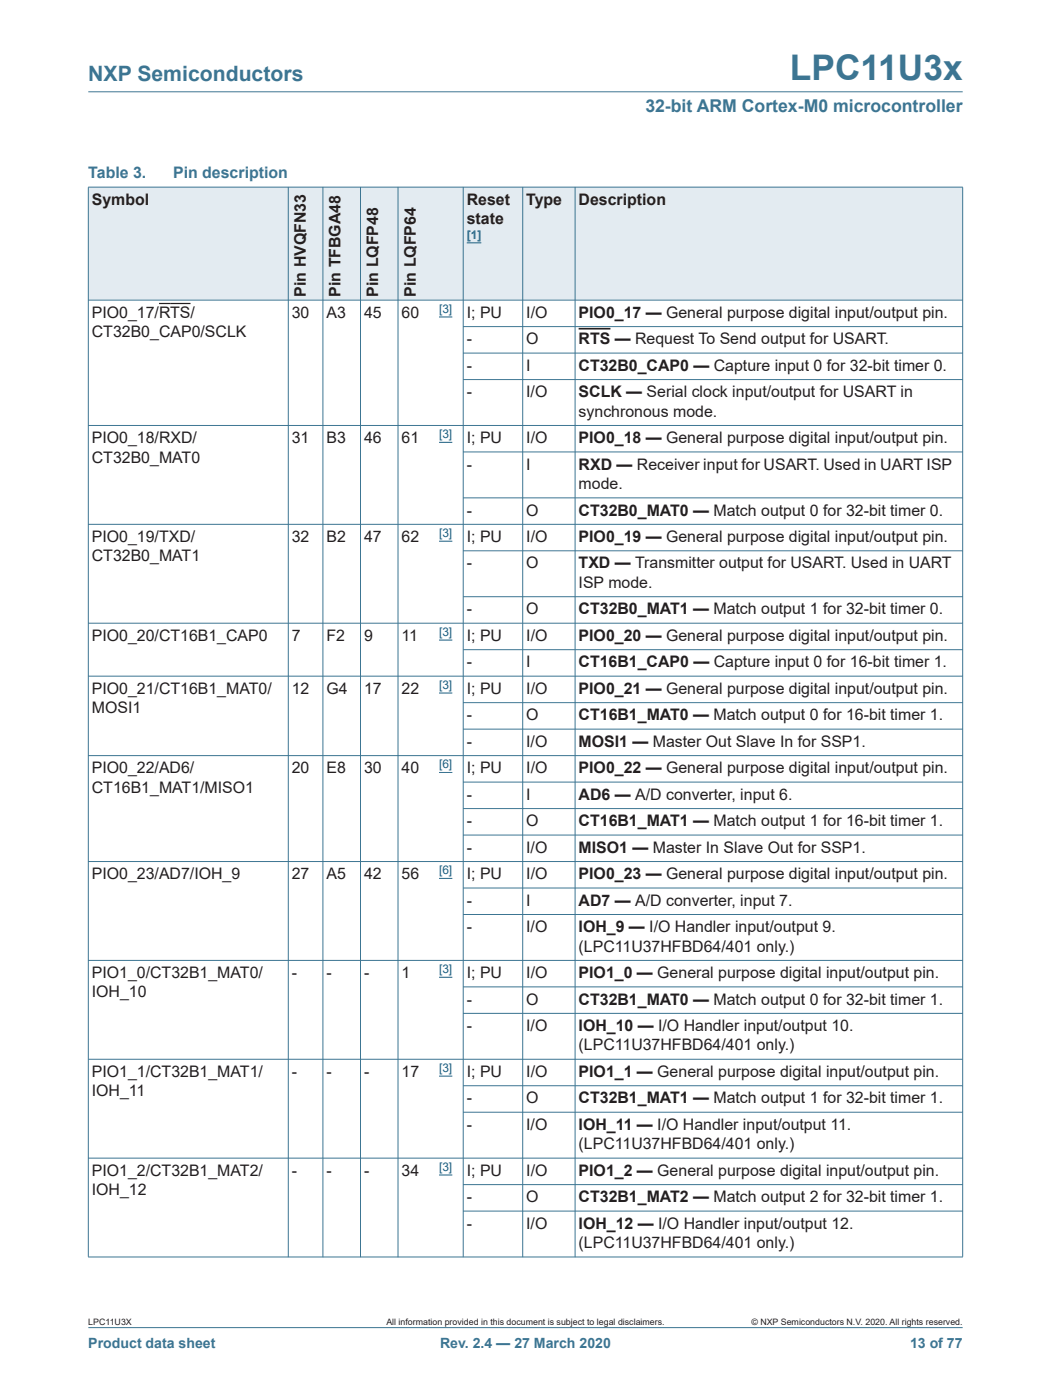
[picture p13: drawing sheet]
<svg xmlns="http://www.w3.org/2000/svg" width="210mm" height="280mm" viewBox="0 0 210 280" stroke-linecap="round" stroke-linejoin="round" font-family="sans-serif">
<defs><g id="words">
<text font-size="7.1" fill="#3c7592" x="157.8" y="16">LPC11U3x</text>
<text font-size="4.2" fill="#3c7592" x="17.6" y="16.2">NXP Semiconductors</text>
<text font-size="3.5" fill="#3c7592" x="128.9" y="22.5">32-bit ARM Cortex-M0 microcontroller</text>
<g font-size="3.2" fill="#3c7592">
<text x="17.6" y="35.6">Table 3.</text>
<text x="34.6" y="35.6">Pin description</text>
</g>
<g font-size="3.2" fill="#231f20">
<text x="18.3" y="40.9">Symbol</text>
<text x="93.2" y="40.9">Reset</text>
<text x="105.1" y="40.9">Type</text>
<text x="115.6" y="40.9">Description</text>
<text x="93.2" y="44.8">state</text>
<text x="61.1" y="59.3" transform="rotate(-90 61.1 59.3)">Pin HVQFN33</text>
<text x="68" y="59.3" transform="rotate(-90 68 59.3)">Pin TFBGA48</text>
<text x="75.5" y="59.3" transform="rotate(-90 75.5 59.3)">Pin LQFP48</text>
<text x="83" y="59.3" transform="rotate(-90 83 59.3)">Pin LQFP64</text>
<text x="18.3" y="63.5">PIO0_17/RTS/</text>
<text x="58.3" y="63.5">30</text>
<text x="65.2" y="63.5">A3</text>
<text x="72.7" y="63.5">45</text>
<text x="80.2" y="63.5">60</text>
<text x="93.2" y="63.5">I; PU</text>
<text x="105.1" y="63.5">I/O</text>
<text x="115.6" y="63.5">PIO0_17 — General purpose digital input/output pin.</text>
<text x="18.3" y="67.4">CT32B0_CAP0/SCLK</text>
<text x="93.2" y="68.8">-</text>
<text x="105.1" y="68.8">O</text>
<text x="115.6" y="68.8">RTS — Request To Send output for USART.</text>
<text x="93.2" y="74.1">-</text>
<text x="105.1" y="74.1">I</text>
<text x="115.6" y="74.1">CT32B0_CAP0 — Capture input 0 for 32-bit timer 0.</text>
<text x="93.2" y="79.4">-</text>
<text x="105.1" y="79.4">I/O</text>
<text x="115.6" y="79.4">SCLK — Serial clock input/output for USART in</text>
<text x="115.6" y="83.3">synchronous mode.</text>
<text x="18.3" y="88.5">PIO0_18/RXD/</text>
<text x="58.3" y="88.5">31</text>
<text x="65.2" y="88.5">B3</text>
<text x="72.7" y="88.5">46</text>
<text x="80.2" y="88.5">61</text>
<text x="93.2" y="88.5">I; PU</text>
<text x="105.1" y="88.5">I/O</text>
<text x="115.6" y="88.5">PIO0_18 — General purpose digital input/output pin.</text>
<text x="18.3" y="92.4">CT32B0_MAT0</text>
<text x="93.2" y="93.8">-</text>
<text x="105.1" y="93.8">I</text>
<text x="115.6" y="93.8">RXD — Receiver input for USART. Used in UART ISP</text>
<text x="115.6" y="97.7">mode.</text>
<text x="93.2" y="103">-</text>
<text x="105.1" y="103">O</text>
<text x="115.6" y="103">CT32B0_MAT0 — Match output 0 for 32-bit timer 0.</text>
<text x="18.3" y="108.3">PIO0_19/TXD/</text>
<text x="18.3" y="112.2">CT32B0_MAT1</text>
<text x="58.3" y="108.3">32</text>
<text x="65.2" y="108.3">B2</text>
<text x="72.7" y="108.3">47</text>
<text x="80.2" y="108.3">62</text>
<text x="93.2" y="108.3">I; PU</text>
<text x="93.2" y="113.6">-</text>
<text x="105.1" y="113.6">O</text>
<text x="105.1" y="108.3">I/O</text>
<text x="115.6" y="108.3">PIO0_19 — General purpose digital input/output pin.</text>
<text x="115.6" y="113.6">TXD — Transmitter output for USART. Used in UART</text>
<text x="115.6" y="117.5">ISP mode.</text>
<text x="93.2" y="122.8">-</text>
<text x="105.1" y="122.8">O</text>
<text x="115.6" y="122.8">CT32B0_MAT1 — Match output 1 for 32-bit timer 0.</text>
<text x="18.3" y="128.1">PIO0_20/CT16B1_CAP0</text>
<text x="58.3" y="128.1">7</text>
<text x="65.2" y="128.1">F2</text>
<text x="72.7" y="128.1">9</text>
<text x="80.2" y="128.1">11</text>
<text x="93.2" y="128.1">I; PU</text>
<text x="105.1" y="128.1">I/O</text>
<text x="115.6" y="128.1">PIO0_20 — General purpose digital input/output pin.</text>
<text x="93.2" y="133.4">-</text>
<text x="105.1" y="133.4">I</text>
<text x="115.6" y="133.4">CT16B1_CAP0 — Capture input 0 for 16-bit timer 1.</text>
<text x="18.3" y="138.6">PIO0_21/CT16B1_MAT0/</text>
<text x="18.3" y="142.5">MOSI1</text>
<text x="58.3" y="138.6">12</text>
<text x="65.2" y="138.6">G4</text>
<text x="72.7" y="138.6">17</text>
<text x="80.2" y="138.6">22</text>
<text x="93.2" y="138.6">I; PU</text>
<text x="93.2" y="143.9">-</text>
<text x="105.1" y="143.9">O</text>
<text x="105.1" y="138.6">I/O</text>
<text x="115.6" y="138.6">PIO0_21 — General purpose digital input/output pin.</text>
<text x="115.6" y="143.9">CT16B1_MAT0 — Match output 0 for 16-bit timer 1.</text>
<text x="93.2" y="149.2">-</text>
<text x="105.1" y="149.2">I/O</text>
<text x="115.6" y="149.2">MOSI1 — Master Out Slave In for SSP1.</text>
<text x="18.3" y="154.5">PIO0_22/AD6/</text>
<text x="58.3" y="154.5">20</text>
<text x="65.2" y="154.5">E8</text>
<text x="72.7" y="154.5">30</text>
<text x="80.2" y="154.5">40</text>
<text x="93.2" y="154.5">I; PU</text>
<text x="105.1" y="154.5">I/O</text>
<text x="115.6" y="154.5">PIO0_22 — General purpose digital input/output pin.</text>
<text x="18.3" y="158.4">CT16B1_MAT1/MISO1</text>
<text x="93.2" y="159.8">-</text>
<text x="105.1" y="159.8">I</text>
<text x="115.6" y="159.8">AD6 — A/D converter, input 6.</text>
<text x="93.2" y="165.1">-</text>
<text x="105.1" y="165.1">O</text>
<text x="115.6" y="165.1">CT16B1_MAT1 — Match output 1 for 16-bit timer 1.</text>
<text x="93.2" y="170.4">-</text>
<text x="105.1" y="170.4">I/O</text>
<text x="115.6" y="170.4">MISO1 — Master In Slave Out for SSP1.</text>
<text x="18.3" y="175.7">PIO0_23/AD7/IOH_9</text>
<text x="58.3" y="175.7">27</text>
<text x="65.2" y="175.7">A5</text>
<text x="72.7" y="175.7">42</text>
<text x="80.2" y="175.7">56</text>
<text x="93.2" y="175.7">I; PU</text>
<text x="105.1" y="175.7">I/O</text>
<text x="115.6" y="175.7">PIO0_23 — General purpose digital input/output pin.</text>
<text x="93.2" y="181">-</text>
<text x="105.1" y="181">I</text>
<text x="115.6" y="181">AD7 — A/D converter, input 7.</text>
<text x="93.2" y="186.3">-</text>
<text x="105.1" y="186.3">I/O</text>
<text x="115.6" y="186.3">IOH_9 — I/O Handler input/output 9.</text>
<text x="115.6" y="190.1">(LPC11U37HFBD64/401 only.)</text>
<text x="18.3" y="195.4">PIO1_0/CT32B1_MAT0/</text>
<text x="58.3" y="195.4">-</text>
<text x="65.2" y="195.4">-</text>
<text x="72.7" y="195.4">-</text>
<text x="80.2" y="195.4">1</text>
<text x="93.2" y="195.4">I; PU</text>
<text x="105.1" y="195.4">I/O</text>
<text x="115.6" y="195.4">PIO1_0 — General purpose digital input/output pin.</text>
<text x="18.3" y="199.3">IOH_10</text>
<text x="93.2" y="200.7">-</text>
<text x="105.1" y="200.7">O</text>
<text x="115.6" y="200.7">CT32B1_MAT0 — Match output 0 for 32-bit timer 1.</text>
<text x="93.2" y="206">-</text>
<text x="105.1" y="206">I/O</text>
<text x="115.6" y="206">IOH_10 — I/O Handler input/output 10.</text>
<text x="115.6" y="209.9">(LPC11U37HFBD64/401 only.)</text>
<text x="18.3" y="215.2">PIO1_1/CT32B1_MAT1/</text>
<text x="58.3" y="215.2">-</text>
<text x="65.2" y="215.2">-</text>
<text x="72.7" y="215.2">-</text>
<text x="80.2" y="215.2">17</text>
<text x="93.2" y="215.2">I; PU</text>
<text x="105.1" y="215.2">I/O</text>
<text x="115.6" y="215.2">PIO1_1 — General purpose digital input/output pin.</text>
<text x="18.3" y="219.1">IOH_11</text>
<text x="93.2" y="220.5">-</text>
<text x="105.1" y="220.5">O</text>
<text x="115.6" y="220.5">CT32B1_MAT1 — Match output 1 for 32-bit timer 1.</text>
<text x="93.2" y="225.8">-</text>
<text x="105.1" y="225.8">I/O</text>
<text x="115.6" y="225.8">IOH_11 — I/O Handler input/output 11.</text>
<text x="115.6" y="229.7">(LPC11U37HFBD64/401 only.)</text>
<text x="18.3" y="235">PIO1_2/CT32B1_MAT2/</text>
<text x="18.3" y="238.8">IOH_12</text>
<text x="58.3" y="235">-</text>
<text x="65.2" y="235">-</text>
<text x="72.7" y="235">-</text>
<text x="80.2" y="235">34</text>
<text x="93.2" y="234.9">I; PU</text>
<text x="105.1" y="234.9">I/O</text>
<text x="115.6" y="234.9">PIO1_2 — General purpose digital input/output pin.</text>
<text x="93.2" y="240.2">-</text>
<text x="93.2" y="245.5">-</text>
<text x="105.1" y="240.2">O</text>
<text x="105.1" y="245.5">I/O</text>
<text x="115.6" y="240.2">CT32B1_MAT2 — Match output 2 for 32-bit timer 1.</text>
<text x="115.6" y="245.5">IOH_12 — I/O Handler input/output 12.</text>
<text x="115.6" y="249.4">(LPC11U37HFBD64/401 only.)</text>
</g>
<g font-size="2.8" fill="#3c7592">
<text x="17.6" y="269.3">Product data sheet</text>
<text x="87.9" y="269.3">Rev. 2.4 — 27 March 2020</text>
<text x="181.8" y="269.3">13 of 77</text>
</g>
<g font-size="2.4" fill="#2e3092">
<text x="93.2" y="47.7">[1]</text>
<text x="87.7" y="62.5">[3]</text>
<text x="87.7" y="87.6">[3]</text>
<text x="87.7" y="107.4">[3]</text>
<text x="87.7" y="127.1">[3]</text>
<text x="87.7" y="137.7">[3]</text>
<text x="87.7" y="153.6">[6]</text>
<text x="87.7" y="174.7">[6]</text>
<text x="87.7" y="194.5">[3]</text>
<text x="87.7" y="214.2">[3]</text>
<text x="87.7" y="234">[3]</text>
</g>
<g font-size="1.8" fill="#231f20">
<text x="17.6" y="264.7">LPC11U3X</text>
<text x="77.2" y="264.7">All information provided in this document is subject to legal disclaimers.</text>
<text x="150.1" y="264.7">© NXP Semiconductors N.V. 2020. All rights reserved.</text>
</g>
</g></defs>
<g fill="#3c7592" stroke="#3c7592" stroke-width=".2">
<path d="M17.6 265.3h174.7z"/>
<path d="M17.6 18.3h174.7z"/>
</g>
<path d="M31.8 60.6h6.3" fill="none" stroke="#231f20" stroke-width=".24"/>
<path d="M87.7 63.3h2.6M87.7 88.4h2.6M87.7 108.1h2.6M87.7 127.9h2.6M87.7 138.5h2.6M87.7 154.4h2.6M87.7 175.5h2.6M87.7 195.3h2.6M87.7 215h2.6M87.7 234.8h2.6" fill="none" stroke="#2e3092" stroke-width=".2"/>
<path d="M115.6 65.7h6.3" fill="none" stroke="#231f20" stroke-width=".33"/>
<g fill="#e3ebf1">
<path d="M17.6 37.4h40v22.6h-40z"/>
<path d="M57.6 37.4h6.9v22.6h-6.9z"/>
<path d="M64.5 37.4h7.5v22.6h-7.5z"/>
<path d="M72 37.4h7.5v22.6h-7.5z"/>
<path d="M79.5 37.4h7.5v22.6h-7.5z"/>
<path d="M87 37.4h17.4v22.6h-17.4z"/>
</g>
<path d="M93.2 48.5h2.9" fill="none" stroke="#2e3092" stroke-width=".2"/>
<g fill="#e3ebf1">
<path d="M104.4 37.4h10.5v22.6h-10.5z"/>
<path d="M114.9 37.4h77.4v22.6h-77.4z"/>
</g>
<g fill="#3c7592" stroke="#3c7592" stroke-width=".2">
<path d="M17.6 37.4v213.7z"/>
<path d="M57.6 37.4v213.8z"/>
<path d="M64.5 37.4v213.8z"/>
<path d="M72 37.4v213.8z"/>
<path d="M79.5 37.4v213.8z"/>
<path d="M92.5 37.4v213.8z"/>
<path d="M104.4 37.4v213.8z"/>
<path d="M114.9 37.4v213.8z"/>
<path d="M192.3 37.4v213.7z"/>
<path d="M17.6 37.4h174.7z"/>
<path d="M17.6 60h174.7z"/>
<path d="M92.5 65.3h99.8z"/>
<path d="M92.5 70.6h99.8z"/>
<path d="M92.5 75.8h99.8z"/>
<path d="M17.6 85h174.7z"/>
<path d="M92.5 90.3h99.8z"/>
<path d="M92.5 99.5h99.8z"/>
<path d="M17.6 104.8h174.7z"/>
<path d="M92.5 110.1h99.8z"/>
<path d="M92.5 119.2h99.8z"/>
<path d="M17.6 124.5h174.7z"/>
<path d="M92.5 129.8h99.8z"/>
<path d="M17.6 135.1h174.7z"/>
<path d="M92.5 140.4h99.8z"/>
<path d="M92.5 145.7h99.8z"/>
<path d="M17.6 151h174.7z"/>
<path d="M92.5 156.3h99.8z"/>
<path d="M92.5 161.6h99.8z"/>
<path d="M92.5 166.9h99.8z"/>
<path d="M17.6 172.2h174.7z"/>
<path d="M92.5 177.4h99.8z"/>
<path d="M92.5 182.7h99.8z"/>
<path d="M17.6 191.9h174.7z"/>
<path d="M92.5 197.2h99.8z"/>
<path d="M92.5 202.5h99.8z"/>
<path d="M17.6 211.7h174.7z"/>
<path d="M92.5 217h99.8z"/>
<path d="M92.5 222.2h99.8z"/>
<path d="M17.6 231.4h174.7z"/>
<path d="M92.5 236.7h99.8z"/>
<path d="M92.5 242h99.8z"/>
<path d="M17.6 251.2h174.7z"/>
</g>
<use href="#words"/>
</svg>
